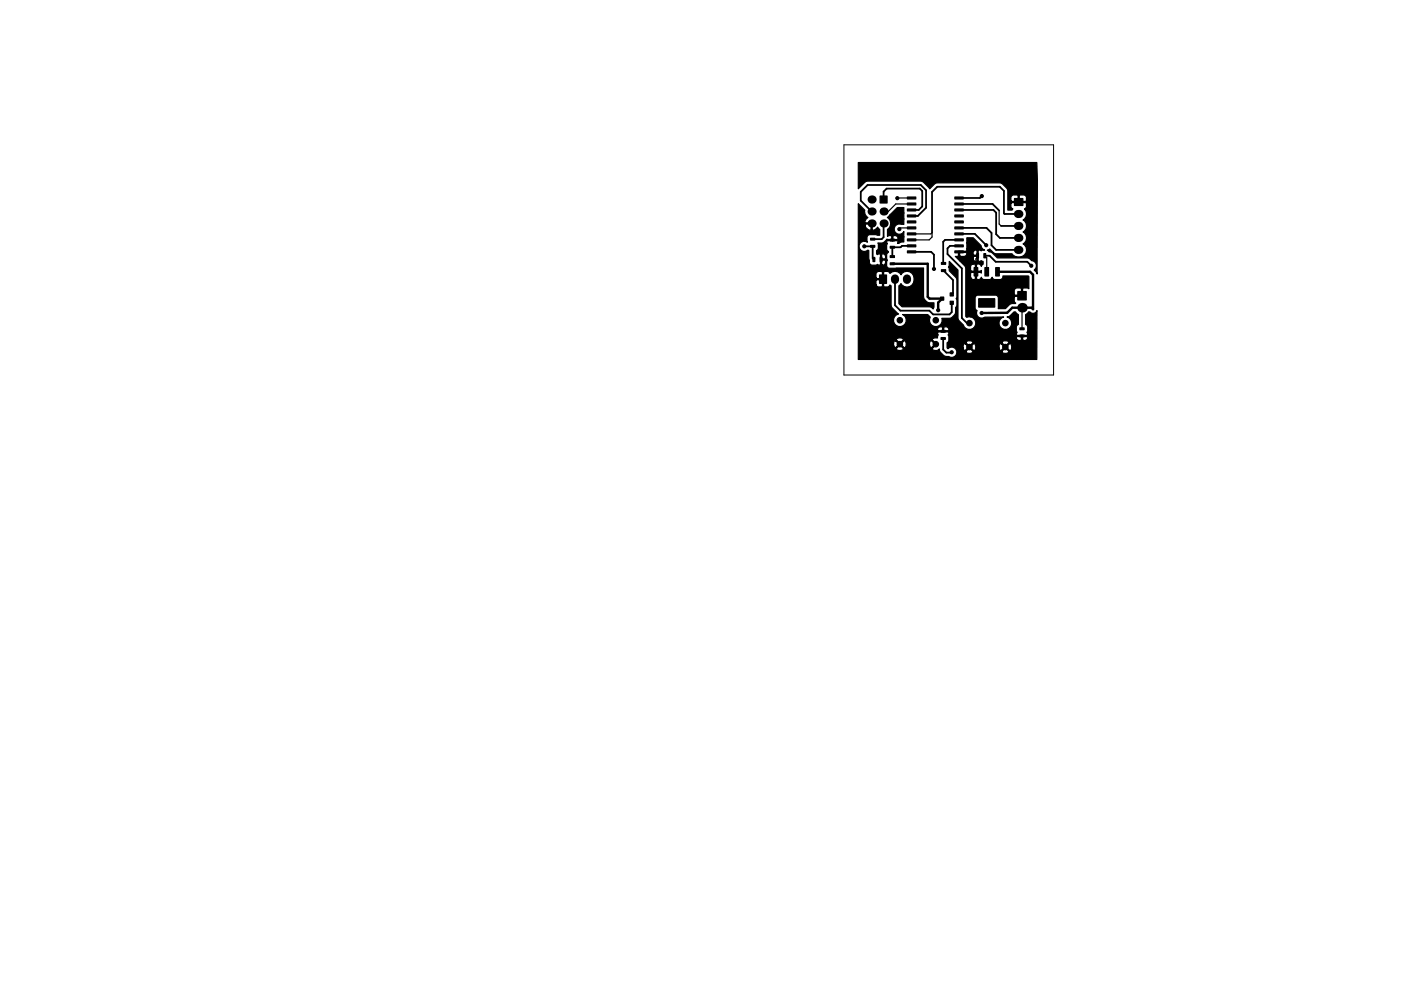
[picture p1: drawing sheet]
<svg xmlns="http://www.w3.org/2000/svg" width="297mm" height="210mm" viewBox="0 0 297 210" stroke-linecap="round" stroke-linejoin="round" font-family="sans-serif">
<path d="M178.9 30.7h44.5v48.9h-44.5z" fill="none" stroke="#000" stroke-width=".21"/>
<g fill="#000" stroke="#000" stroke-width=".25">
<path d="M182 34.5h37.8l.1 3.7v19.9l-.6-.8a1.09 1.09 0 0 0 .4-1.2 1.09 1.09 0 0 0-1-.8l-.6-.5-.3-.1h-6.4l-1-1-.7-.3-.4-.3 .5-.3 .8 .8 .6 .2h3.4a1.63 1.63 0 0 0 2.3 .5 1.63 1.63 0 0 0 .3-2.3l-.3-.3a1.45 1.45 0 0 0 0-2.5 1.45 1.45 0 0 0 0-2.5 1.46 1.46 0 0 0 .3-2.4l.4-.5v-.7l-.1-.1h-1.4v-.3h1.4l.1-.1v-.7a.65 .65 0 0 0-.7-.5h-.6l-.2 .1v1.5h-1.6l-.2 .1v-.5l.2 .1h1.3v-1.2l-.1-.1a1.17 1.17 0 0 0-1.3 .2l-.1 2.2 .5 .5-.2 .3h-.9v-4.1a2.41 2.41 0 0 0-1.7-1.7h-13.3l-.6 .2-1 1.1-1.3-1.4-.6-.3h-11.3l-.5 .3-1.4 1.4zM184.6 52.1h.9v.4h-.9zM184.6 50.5h.9v.4h-.9zM185.1 54.6h.4v.9h-.4zM186.5 58.3h1.5v1.8h-1.5zM186.6 54.6h.4v.9h-.4zM186.6 41.6h1.5v1.5h-1.5zM188.7 54.3h.9v.3h-.9zM188.7 55.8h.9v.4h-.9zM188.7 50.7h.9v.4h-.9zM188.7 52.3h.9v.4h-.9zM192.4 50.7h1.8v.4h-1.8z"/>
<path d="M192.4 49.4h1.8v.4h-1.8zM192.4 48.2h1.8v.4h-1.8zM192.4 46.9h1.8v.4h-1.8zM192.4 45.6h1.8v.4h-1.8zM192.4 44.3h1.8v.4h-1.8zM192.4 43.1h1.8v.4h-1.8zM192.4 41.8h1.8v.4h-1.8zM192.4 52h1.8v.4h-1.8zM192.4 53.2h1.8v.4h-1.8zM199.6 57.2h.9v.4h-.9zM199.6 55.7h.9v.4h-.9zM202.4 41.8h1.8v.4h-1.8z"/>
<path d="M202.4 43.1h1.8v.4h-1.8zM202.4 44.3h1.8v.4h-1.8zM202.4 45.6h1.8v.4h-1.8zM202.4 46.9h1.8v.4h-1.8zM202.4 48.2h1.8v.4h-1.8zM202.4 49.4h1.8v.4h-1.8zM202.4 50.7h1.8v.4h-1.8zM202.4 52h1.8v.4h-1.8zM202.4 53.2h1.8v.4h-1.8zM206.5 56.8h.8v1.8h-.8zM207.1 53.8h.4v.9h-.4zM208.8 56.8h.8v1.8h-.8z"/>
<path d="M208.6 53.8h.4v.9h-.4zM211.1 56.8h.8v1.8h-.8zM215.1 42.1h1.8v1.5h-1.8zM182 43.2l1.4 1.4-.1 .2a1.42 1.42 0 0 0 .7 1.3l-.4 .4-.3 .6 .2 .2h1.4v1.4l.3 .2 .4-.2 .5-.5 .4 .5v1.2l-1.9-.1a.65 .65 0 0 0-.8 .5l.1 1.1-.6-.2v-3.4l.3 .5 .8 .6 .3-.2v-1.2h-1.2l-.2 .3v3.4h-.3a1.12 1.12 0 0 0-.7 1.6 1.12 1.12 0 0 0 1.8 .3l.1 .1 .1 2.3a.65 .65 0 0 0 .5 .8 1.23 1.23 0 0 0 1.2-.2l.4 .2 .3-.2v-2.1l-.2-.2-.5 .2-.2-.1v-.7l.4-.5-.1-1.1h.8a1.62 1.62 0 0 0 1.2-.9l1 .1v-.7l-.2-.1-.7 .2v-1.5l.2-.2a1.52 1.52 0 0 0-.3-2.4l2.1-2.1h1.4v3.6h-.6a1.09 1.09 0 0 0-1.3 .6 1.09 1.09 0 0 0 .5 1.4 1.09 1.09 0 0 0 1.4-.5v2.2l-1.3 .3 .1-.4-.2-.1h-.9v-.3h.9l.2-.1a.64 .64 0 0 0-.4-.7 .64 .64 0 0 0-.7 .1v1h-1.2l-.1 .3 .2 .3a1.33 1.33 0 0 0 .2 1.7l-.1 .2a2.18 2.18 0 0 0-.2 1.7l-.1 .9a.65 .65 0 0 0 .5 .7h7.3l.1 6.4a1.82 1.82 0 0 0 2.1 .9v1l-.2 .4-.8-.5h-5.8l-.6-.7v-3.8l.4-.4 .2 .3a1.64 1.64 0 0 0 2.6-.8 1.64 1.64 0 0 0-1.5-2.2l-.6 .2-.7 .6-.2-.3a1.49 1.49 0 0 0-2.1 0l-.5-.4h-.7l-.2 .1v3l.2 .2h.7l.5-.4 .2 .1v4.2l.3 .5 1.3 1.3-.5 .2a1.35 1.35 0 0 0-.2 2.1 1.35 1.35 0 0 0 2.1-.1 1.35 1.35 0 0 0-.5-2.1h5.3l.5 .6a1.35 1.35 0 0 0 1.1 2 1.35 1.35 0 0 0 1.4-1.8h1.9a1.91 1.91 0 0 0 1-2.3l.3-.4v-1.1l-.2-.3 .2-.3v-3.7l-.3-.6-1.3-1.3v-.5l-.2-.3a1.23 1.23 0 0 0 .2-1.3l1.8 1.9v10.2l.3 .6 .9 .9 .1 .3a1.36 1.36 0 0 0 2.3 0 1.36 1.36 0 0 0-.9-2.1v-8.4l.1 .2a.6 .6 0 0 0 .9 .2v-1.4h-.9l-.1 .1v-.5l.1 .1h.9v-1.3l-.5-.2v-1a.5 .5 0 0 0 .8 .3v-.9h-.6l-.2 .1v-.5l.2 .1h.6v-.9l-.1-.1a.69 .69 0 0 0-.7 .9v2l-.2 .1a1.17 1.17 0 0 0-.3 1.3v9.8l-.8 .1-.2-.2v-10.1l-.3-.6-1-1.1v-1.1l.1 .2h.6a.54 .54 0 0 0 .6-.2 .54 .54 0 0 0 0-.6h-1.3v1.7l-1-.9h.6l.1-.2v-.9h1.6l.2-.1v-2.8h1.3l1.7 1.7a1 1 0 0 0 .8 1l-.8 .1-.4-.1-.2 .1v2.1l.2 .2 .4-.2 .4 .2v.6l-.3 .4a.61 .61 0 0 0-1.1-.3v1.3h.9l.2-.1v.5l-.2-.1h-.9v1.4l.2 .1a.68 .68 0 0 0 .9-.5l.5 .5h1a.65 .65 0 0 0 .7-.5l.6 .5h1a.65 .65 0 0 0 .7-.7h5.4l.1 2.7-.3-.2h-.8l-.2 .2v1.6h-1.6l-.2 .1v-.5l.2 .1h1.4v-1.3l-.2-.2a1.17 1.17 0 0 0-1.3 .3l-.1 2.5 .4 .4-1.1 .2-1.1 1h-1.6l.1-2.4-.3-.4-3.9-.1a.65 .65 0 0 0-.8 .5v2.3l.5 .5-.2 .3a1.09 1.09 0 0 0 .5 1.1 1.09 1.09 0 0 0 1.3 0h4l-.4 .1a1.36 1.36 0 0 0-.2 2.2 1.36 1.36 0 0 0 2.1-.4 1.36 1.36 0 0 0-.8-1.9l.7-.3 .8-.8h.3l.6 .6v2l-.4 .5v.9l.2 .3-.2 .5 .1 .2h2.1l.2-.4-.2-.3a1.28 1.28 0 0 0-.3-1.7v-2l.7-.6h.2a.88 .88 0 0 0 1.6-.3l-.1 10.4h-3v-4.2l.2 .1h.4a.5 .5 0 0 0 .3-.8h-.9v4.9h-1.3v-4.6l.3 .4 .6 .1 .2-.1v-.7h-1l-.1 .2v4.7h-3.1v-1.7a.95 .95 0 0 0 1.4 .2l.1-.2-.6-.6v-.4l.8 .8a.95 .95 0 0 0 .2-1.5h-.2l-.8 .7v.4l-.1-.2-.8 .8v1.7h-.6v-2.5l.2 .5 .2 .1 .8-.8-.6-.5v-.4l.8 .8 .7-.8-.1-.2a1 1 0 0 0-1.4 .2v.4l-.2-.2h-.2l-.2 .4v3h-7v-1.7a.95 .95 0 0 0 1.4 .2l.1-.2-.6-.6v-.4l.8 .8a.95 .95 0 0 0 .2-1.5h-.2l-.8 .7v.4l-.2-.2-.7 .8v1.7h-.6v-2.5l.2 .5 .2 .1 .8-.8-.6-.5v-.4l.7 .8 .8-.8-.1-.2a1 1 0 0 0-1.4 .2v.4l-.2-.2h-.2l-.2 .4v3h-6.5v-2.3a.95 .95 0 0 0 1.4 .2v-.2v.2a1.91 1.91 0 0 0 2.1 1.5 1.1 1.1 0 0 0 1.5-.3 1.1 1.1 0 0 0-.2-1.5 1.1 1.1 0 0 0-1.5 .1l-.2-.2v-1.1l.4-.4v-.9l-.2-.3 .2-.5-.2-.2h-.9v-.2h.9a.57 .57 0 0 0-.1-.8 .57 .57 0 0 0-.8 .1v.9h-1.2l-.1 .2v-.6l.1 .2h.9v-.7l-.1-.2h-.4a1.19 1.19 0 0 0-.4 1.8l-.1 .6h-.6l-.5 .2v.2l.9 .9-.9 1v2.3h-.6v-3.1l.1 .5 .3 .1 .7-.8-.7-.7h-.3l-.1 .4v3.6h-7.1v-2.3a.95 .95 0 0 0 1.5 .2v-.2l-.5-.6v-.4l.7 .8a.95 .95 0 0 0 .3-1.5h-.3l-.7 .7v.4l-.2-.2-.8 .8v2.3h-.6v-3.1l.2 .5 .3 .1 .7-.8-.6-.6v-.3l.8 .7 .7-.7v-.2a1 1 0 0 0-1.5 .2v.3l-.1-.1h-.3l-.1 .4-.1 3.6h-3.7v-15.9l.5 .5h.7l.2-.2v-1.3h-1.2l-.2 .1v-.6l.2 .2h1.2l-.2-3 .2 .2a.64 .64 0 0 0 .6-.4 .64 .64 0 0 0-.1-.7h-.7v-.3h.7l.2-.1v-.4a.5 .5 0 0 0-.9-.4v3.6l-.9 .1a1.17 1.17 0 0 0-.3 1.2v17.4h-3.7zM199.4 63h.7v.7h-.7zM199.5 71.6h.9v.4h-.9zM199.5 70.1h.9v.4h-.9zM201.5 63.9h.6v.7h-.6zM201.5 62.1h.6v.7h-.6zM207.5 63.4h3.4v1.8h-3.4zM216.2 69.6h.9v.3h-.9zM216.2 71.1h.9v.4h-.9z"/>
<path d="M215.8 61.9h1.8v1.7h-1.8z"/>
<circle cx="183.2" cy="52.3" r=".32"/>
<circle cx="190.2" cy="42" r=".32"/>
<circle cx="190.7" cy="48.6" r=".32"/>
<circle cx="198" cy="57.1" r=".32"/>
<circle cx="208.2" cy="41.6" r=".32"/>
<circle cx="209.1" cy="52" r=".32"/>
<circle cx="218.6" cy="56.4" r=".32"/>
<circle cx="190.8" cy="73" r=".57"/>
<circle cx="190.8" cy="67.9" r=".57"/>
<circle cx="198.4" cy="73" r=".57"/>
<circle cx="198.4" cy="67.9" r=".57"/>
<circle cx="198.9" cy="65.8" r=".32"/>
<circle cx="201.8" cy="74.7" r=".32"/>
<circle cx="205.5" cy="68.6" r=".57"/>
<circle cx="205.5" cy="73.6" r=".57"/>
<circle cx="208.1" cy="66.4" r=".32"/>
<circle cx="213.2" cy="68.6" r=".57"/>
<circle cx="213.2" cy="73.6" r=".57"/>
</g>
<path d="M189.8 59.1v.3M192.3 59.1v.3M215.8 45.4h.3M215.8 47.9h.3M215.8 50.5h.3M215.8 53h.3" fill="none" stroke="#000" stroke-width="1.7"/>
<g fill="#000">
<circle cx="184.8" cy="42.3" r=".86"/>
<circle cx="184.8" cy="47.4" r=".86"/>
<circle cx="184.8" cy="44.9" r=".86"/>
<circle cx="187.3" cy="44.9" r=".86"/>
<circle cx="187.3" cy="47.4" r=".86"/>
<circle cx="216.7" cy="65.3" r="1.02"/>
</g>
<path d="M189.2 56h7.5v7l.4 .4h2.7l-.9 .8v1.6M211.5 57.7h6.9l.6 .6v7.3l-.3-.3h-4.1l-1.1 1.1h-5.4" fill="none" stroke="#000" stroke-width=".51"/>
<g fill="none" stroke="#000" stroke-width=".25">
<path d="M189.2 51.1v.1M193.3 42h-3.1M193.3 49.6h4.1l.2-.2v.9l-.6 .6h-3.7M193.3 48.4h-2.4l-.2 .2M193.3 43.3h-3.4l-1.6 1.6h-1M200 55.8l.1 .1M203.3 49.6h.1M207.3 54.3v.3l-.4 .3v2.8M208.8 54.3l.4 .4v3M211.8 44.7v2.8l.4 .4M202.1 62.2l-.3 .3M205 68.6h.5"/>
<path d="M216.7 65.3v4.5"/>
</g>
<g fill="none" stroke="#000" stroke-width=".38">
<path d="M183.2 52.3h1.8v2.5l.3 .3 .1-.2M184.8 44.9l-2.3-2.3v-1.9l1.4-1.4h11.3l1.1 1.1v3.7l-1.7 1.7h-1.3M187.3 47.4v2.9l-.4 .4h-1.9M187.3 42.3v-1.6l.7-.7h7l.5 .5v3.3l-.7 .7h-1.5M189.8 59.2v5.6l1.1 1.1h6.1l.8 .8h3.5l.5-.5v-2M193.3 52.2h-2.1l-.3 .3h-1.7v1.9M193.3 53.4h4.1l.6 .6v3.1M200.1 57.4l2 2v2.8M203.3 50.9h-2.9l-.4 .4v4.5M203.3 43.3h7.1l1.4 1.4M203.3 44.5h7.3l.6 .6v4.6l.8 .8h4M203.3 48.4h5.9l1 1v2.6l1 1h4.8"/>
<path d="M203.3 52.2h-1.9l-.5 .5v1.2l3 3.1v10.5l1.1 1.1M203.3 49.6h3.4l2.4 2.4M208.2 41.6l-.4 .4h-4.5M208.8 54.3h1l1.3 1.2h6.7l.8 .9M212.2 47.9h3.8M216 45.4h-3l-.1-.1v-4.8l-.9-.9h-13.3l-1.1 1.1v8.7M200 71.8v2.4l.6 .6 1.2-.1"/>
</g>
</svg>
